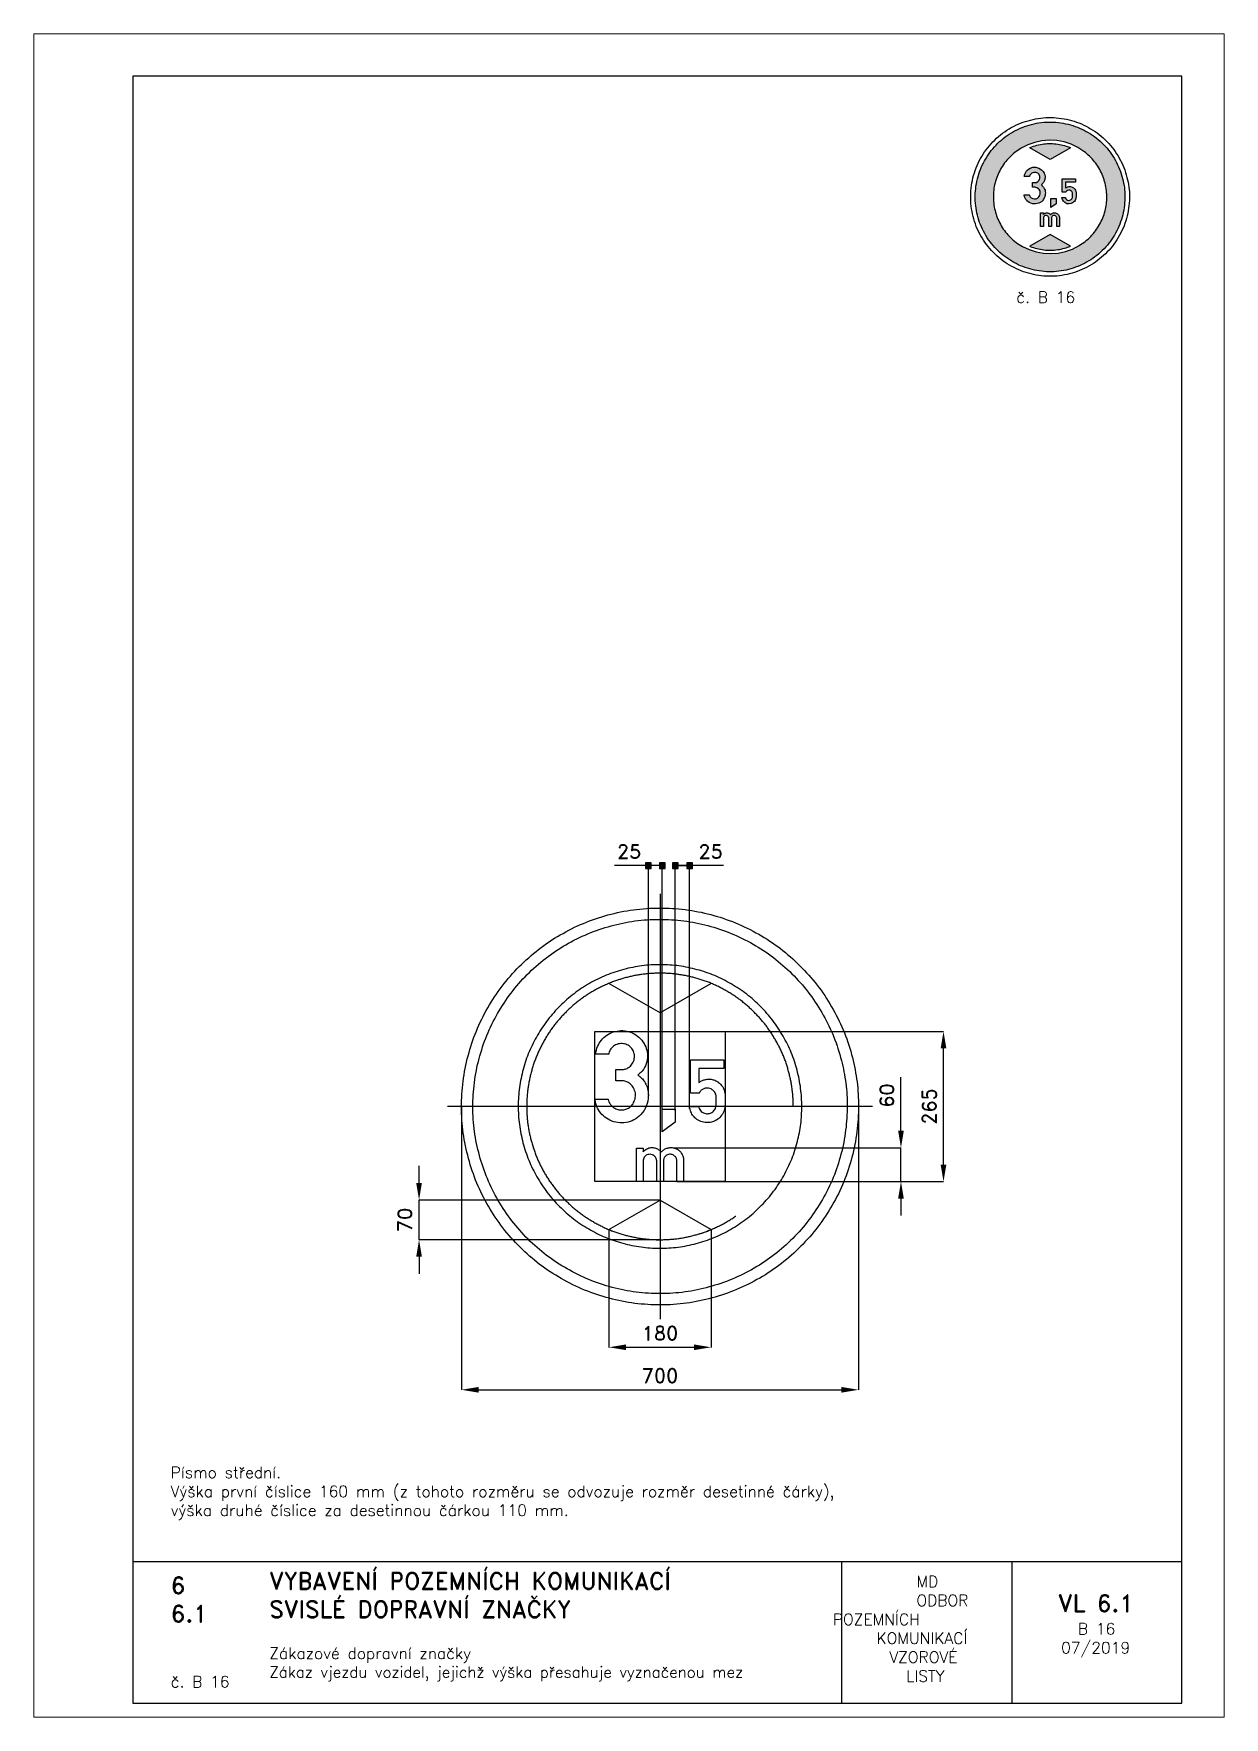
# Paper-space layout 'B 16' of a CAD drawing. Header units: millimetres. Extents: x 0 to 210, y 0 to 297.
# The model-space entities are those that its viewports show. They can reach past a viewport. Long polylines and large blocks are cut down to what shows.
import ezdxf

# ---------------------------------------------------------------- set-up
doc = ezdxf.new("R2010")
doc.units = ezdxf.units.MM
doc.header["$LTSCALE"] = 5
doc.linetypes.add('ČERCHOVANÁX2', pattern=[2, 1, -0.5, 0, -0.5])
doc.linetypes.add('ČÁRKOVANÁX2', pattern=[1.5, 1, -0.5])
for name, color, linetype in [('Kóty', 2, 'Continuous'), ('Rozpiska', 7, 'Continuous'), ('Značka', 7, 'Continuous')]:
    doc.layers.add(name, color=color, linetype=linetype)
doc.layers.add('Rámeček', color=6, linetype='Continuous', plot=False)
doc.styles.get("Standard").update_dxf_attribs({"font": 'romand.shx', "height": 25})
doc.dimstyles.get("Standard").update_dxf_attribs({"dimtxt": 25, "dimasz": 30, "dimexe": 0.18, "dimexo": 0.0625, "dimgap": 12.5, "dimtad": 1, "dimdec": 0, "dimzin": 0, "dimdsep": 46, "dimtxsty": 'Standard', "dimcen": 0.09, "dimadec": 0, "dimazin": 0, "dimtfac": 1, "dimtdec": 0, "dimtofl": 0, "dimtmove": 0, "dimatfit": 3, "dimfxl": 1, "dimtolj": 1, "dimtzin": 0, "dimarcsym": 0})

psp = doc.layouts.new('B 16')

# ---------------------------------------------------------------- texts
at = {"layer": 'Rozpiska', "color": 7, "attachment_point": 1}
for s, width, heights, insert, char_height in [('\\pi8.03909;{\\C6;č. B 16}', 27.9829, [2.67], (165.28, 251.51), 2), ('Písmo střední.\\PVýška první číslice 160 mm (z tohoto rozměru se odvozuje rozměr desetinné čárky),{\\H2.02381x; }\\Pvýška druhé číslice za desetinnou čárkou 110 mm.{\\H1.65873x; }', 155.5011, [0], (24.17, 44.19), 2), ('6', 149.0422, [0], (24.17, 24.77), 3), ('{\\C6;VYBAVENÍ POZEMNÍCH KOMUNIKACÍ\\P}SVISLÉ DOPRAVNÍ ZNAČKY{\\H1.34524x; }', 149.0422, [0], (41.56, 25.56), 3), ('\\pi14.7414;{\\C6;MD\\P\\pi2.36044;}ODBOR POZEMNÍCH{\\H1.57143x; }\\P\\pi7.69378;KOMUNIKACÍ{\\H1.5x; }\\P\\pi9.97949;{\\C6;VZOROVÉ\\H1.47619x; \\H0.67742x;\\P\\pi12.93187;LISTY\\H1.26984x; }', 33.1018, [0], (140.95, 24.95), 2), ('\\pi1.03113;{\\H1.5x;\\C6;VL 6.1\\P\\pi4.5073;\\H0.66667x;B 16\\H1.66666x; \\H0.6x;\\P\\pi1.5549;07/2019\\H1.80159x; }', 16.0623, [0], (179.66, 21.61), 2), ('6.1', 149.0422, [0], (24.17, 19.78), 3), ('{\\C6;Zákazové dopravní značky\\P\\H0.975x;\\C7;Zákaz vjezdu vozidel, jejichž výška přesahuje vyznačenou mez\\H1.8547x; }', 149.0422, [0], (41.56, 12.29), 2), ('{\\C6;č. B 16}', 18.3305, [2.67], (24.17, 7.28), 2)]:
    psp.add_mtext_dynamic_manual_height_columns(s, width=width, gutter_width=100, heights=heights, dxfattribs=dict(at, insert=insert, char_height=char_height))

msp = doc.modelspace()

# ---------------------------------------------------------------- texts
at = {"layer": 'Kóty', "char_height": 25, "attachment_point": 5}
for insert in [(-54.5, 449.9), (89.2, 449.8)]:
    msp.add_mtext('\\A1;25', dxfattribs=dict(at, insert=insert))

# ---------------------------------------------------------------- blocks, each defined once
blk = doc.blocks.new('*D2')
at = {"layer": 'Defpoints', "color": 0, "transparency": 16777216}
for p in [(-350, 0), (350, -2.3), (350, -499.8)]:
    blk.add_point(p, dxfattribs=at)
at = {"layer": 'Kóty', "color": 0, "lineweight": -2, "transparency": 16777216}
for p, q in [((-350, -0.1), (-350, -500)), ((350, -2.4), (350, -500)), ((-320, -499.8), (320, -499.8))]:
    blk.add_line(p, q, dxfattribs=at)
at = {"layer": 'Kóty', "color": 0, "transparency": 16777216}
for points in [[(-320, -494.8), (-320, -504.8), (-350, -499.8)], [(320, -494.8), (320, -504.8), (350, -499.8)]]:
    blk.add_solid(points, dxfattribs=at)
at = {"layer": 'Kóty', "color": 0, "transparency": 16777216, "insert": (0, -474.8), "char_height": 25, "attachment_point": 5}
blk.add_mtext('\\A1;700', dxfattribs=at)
blk = doc.blocks.new('*D3')
at = {"layer": 'Defpoints', "color": 0, "transparency": 16777216}
for p in [(-90, -217.2), (90, -217.2), (90, -424.8)]:
    blk.add_point(p, dxfattribs=at)
at = {"layer": 'Kóty', "color": 0, "lineweight": -2, "transparency": 16777216}
for p, q in [((-90, -217.3), (-90, -425)), ((90, -217.3), (90, -425)), ((-60, -424.8), (60, -424.8))]:
    blk.add_line(p, q, dxfattribs=at)
at = {"layer": 'Kóty', "color": 0, "transparency": 16777216}
for points in [[(-60, -419.8), (-60, -429.8), (-90, -424.8)], [(60, -419.8), (60, -429.8), (90, -424.8)]]:
    blk.add_solid(points, dxfattribs=at)
at = {"layer": 'Kóty', "color": 0, "transparency": 16777216, "insert": (0, -399.8), "char_height": 25, "attachment_point": 5}
blk.add_mtext('\\A1;180', dxfattribs=at)
blk = doc.blocks.new('*D4')
at = {"layer": 'Defpoints', "color": 0, "transparency": 16777216}
for p in [(-425, -165), (0, -165), (0, -235)]:
    blk.add_point(p, dxfattribs=at)
at = {"layer": 'Kóty', "color": 0, "lineweight": -2, "transparency": 16777216}
for p, q in [((-425, -135), (-425, -105)), ((-0.1, -165), (-425.1, -165)), ((-0.1, -235), (-425.1, -235)), ((-425, -265), (-425, -295))]:
    blk.add_line(p, q, dxfattribs=at)
at = {"layer": 'Kóty', "color": 0, "transparency": 16777216}
for points in [[(-430, -135), (-420, -135), (-425, -165)], [(-430, -265), (-420, -265), (-425, -235)]]:
    blk.add_solid(points, dxfattribs=at)
at = {"layer": 'Kóty', "color": 0, "transparency": 16777216, "insert": (-450, -200), "char_height": 25, "attachment_point": 5, "rotation": 90}
blk.add_mtext('\\A1;70', dxfattribs=at)
blk = doc.blocks.new('*D5')
at = {"layer": 'Defpoints', "color": 0, "transparency": 16777216}
for p in [(114.692, 132.5), (499.992, 132.5), (114.692, -132.5)]:
    blk.add_point(p, dxfattribs=at)
at = {"layer": 'Kóty', "color": 0, "lineweight": -2, "transparency": 16777216}
for p, q in [((114.7545, 132.5), (500.172, 132.5)), ((499.992, -102.5), (499.992, 102.5)), ((114.7545, -132.5), (500.172, -132.5))]:
    blk.add_line(p, q, dxfattribs=at)
at = {"layer": 'Kóty', "color": 0, "transparency": 16777216}
for points in [[(494.992, 102.5), (504.992, 102.5), (499.992, 132.5)], [(494.992, -102.5), (504.992, -102.5), (499.992, -132.5)]]:
    blk.add_solid(points, dxfattribs=at)
at = {"layer": 'Kóty', "color": 0, "transparency": 16777216, "insert": (474.992, 0), "char_height": 25, "attachment_point": 5, "rotation": 90}
blk.add_mtext('\\A1;265', dxfattribs=at)
blk = doc.blocks.new('*D6')
at = {"layer": 'Defpoints', "color": 0, "transparency": 16777216}
for p in [(23.3, -72.8), (425, -72.8), (29.7, -132.5)]:
    blk.add_point(p, dxfattribs=at)
at = {"layer": 'Kóty', "color": 0, "lineweight": -2, "transparency": 16777216}
for p, q in [((425, -42.8), (425, 51.4)), ((23.4, -72.8), (425.2, -72.8)), ((29.7, -132.5), (425.2, -132.5)), ((425, -162.5), (425, -192.5))]:
    blk.add_line(p, q, dxfattribs=at)
at = {"layer": 'Kóty', "color": 0, "transparency": 16777216}
for points in [[(420, -42.8), (430, -42.8), (425, -72.8)], [(420, -162.5), (430, -162.5), (425, -132.5)]]:
    blk.add_solid(points, dxfattribs=at)
at = {"layer": 'Kóty', "color": 0, "transparency": 16777216, "insert": (400, 19.3), "char_height": 25, "attachment_point": 5, "rotation": 90}
blk.add_mtext('\\A1;60', dxfattribs=at)

# ---------------------------------------------------------------- dimensions: what is measured, and where the dimension line sits
at = {"layer": 'Kóty'}
for base, p1, p2, picture, middle in [((500, 132.5), (114.7, -132.5), (114.7, 132.5), '*D5', (475, 0)), ((425, -72.8), (29.7, -132.5), (23.3, -72.8), '*D6', (400, 19.3)), ((-425, -165), (0, -235), (0, -165), '*D4', (-450, -200))]:
    dim = msp.add_linear_dim(base=base, p1=p1, p2=p2, angle=90, dimstyle='Standard', dxfattribs=at)
    dim.commit()
    dim.dimension.update_dxf_attribs({"geometry": picture, "text_midpoint": middle})
for base, p1, p2, picture, middle in [((350, -499.8), (-350, 0), (350, -2.3), '*D2', (0, -474.8)), ((90, -424.8), (-90, -217.2), (90, -217.2), '*D3', (0, -399.8))]:
    dim = msp.add_linear_dim(base=base, p1=p1, p2=p2, dimstyle='Standard', dxfattribs=at)
    dim.commit()
    dim.dimension.update_dxf_attribs({"geometry": picture, "text_midpoint": middle})

# ---------------------------------------------------------------- hatches: boundary and pattern name
at = {"layer": 'Kóty'}
h = msp.add_hatch(color=256, dxfattribs=at)
h.dxf.hatch_style = 1
h.paths.add_polyline_path([(-25.5, 419.9), (-15.5, 419.9), (-15.5, 429.9), (-25.5, 429.9)])
h = msp.add_hatch(color=256, dxfattribs=at)
h.dxf.hatch_style = 1
h.paths.add_polyline_path([(-1, 419.9), (9, 419.9), (9, 429.9), (-1, 429.9)])
h = msp.add_hatch(color=256, dxfattribs=at)
h.dxf.hatch_style = 1
h.paths.add_polyline_path([(22, 419.9), (32, 419.9), (32, 429.9), (22, 429.9)])
h = msp.add_hatch(color=256, dxfattribs=at)
h.dxf.hatch_style = 1
h.paths.add_polyline_path([(47.1, 419.9), (57.1, 419.9), (57.1, 429.9), (47.1, 429.9)])

# ---------------------------------------------------------------- linework, layer by layer
for p, q in [((-25.5, 424.9), (-80.5, 424.9)), ((9, 424.8), (-26, 424.8)), ((-20.6, 19.5), (-20.5, 424.9)), ((4, -7.1), (4, 424.9)), ((52.4, 424.8), (22, 424.8)), ((27, -7.1), (27, 424.9)), ((34, 424.8), (57.1, 424.8)), ((52, -3.3), (52.1, 424.9)), ((112.1, 424.8), (57.1, 424.8))]:
    msp.add_line(p, q, dxfattribs=at)
for points in [[(-25.5, 419.9), (-15.5, 419.9), (-15.5, 429.9), (-25.5, 429.9)], [(-1, 419.9), (9, 419.9), (9, 429.9), (-1, 429.9)], [(22, 419.9), (32, 419.9), (32, 429.9), (22, 429.9)], [(47.1, 419.9), (57.1, 419.9), (57.1, 429.9), (47.1, 429.9)]]:
    msp.add_lwpolyline(points, close=True, dxfattribs=at)
for points in [[(-25.5, 429.9), (-15.5, 419.9)], [(-15.5, 429.9), (-25.5, 419.9)], [(-1, 429.9), (9, 419.9)], [(9, 429.9), (-1, 419.9)], [(22, 429.9), (32, 419.9)], [(32, 429.9), (22, 419.9)], [(47.1, 429.9), (57.1, 419.9)], [(57.1, 429.9), (47.1, 419.9)], [(425, -132.5), (425, -72.8)], [(-425, -235), (-425, -165)]]:
    msp.add_lwpolyline(points, dxfattribs=at)
at = {"layer": 'Značka', "color": 6, "linetype": 'ČERCHOVANÁX2', "lineweight": 25, "ltscale": 5}
for p, q in [((0, 375), (0, -375)), ((375, 0), (-375, 0))]:
    msp.add_line(p, q, dxfattribs=at)
at = {"layer": 'Značka', "color": 5}
for points in [[(350, 0), (350, -2.3), (350, -4.6, -0.032168), (346.5, -50.2, -0.035723), (336.9, -95, -0.036667), (321.8, -138.3, -0.034754), (300.8, -179, -0.034039), (275, -216.8, -0.034453), (244.2, -250.7, -0.03456), (209.5, -280.6, -0.034426), (171, -305.4, -0.034389), (129.7, -325.2, -0.034418), (86.2, -339.2, -0.034424), (41.2, -347.7, -0.034417), (-4.6, -350, -0.034416), (-50.2, -346.5, -0.034417), (-95, -336.9, -0.034417), (-138.2, -321.7, -0.034417), (-179, -300.8, -0.034417), (-216.8, -275, -0.034417), (-250.7, -244.2, -0.034417), (-280.6, -209.5, -0.034417), (-305.4, -171, -0.034417), (-325.2, -129.8, -0.034417), (-339.2, -86.2, -0.034417), (-347.7, -41.2, -0.034417), (-350, 4.6, -0.034417), (-346.5, 50.2, -0.034417), (-336.9, 95, -0.034417), (-321.7, 138.2, -0.034417), (-300.8, 179, -0.034417), (-275, 216.8, -0.034416), (-244.2, 250.7, -0.034418), (-209.5, 280.6, -0.034417), (-171, 305.4, -0.034415), (-129.8, 325.2, -0.034415), (-86.2, 339.2, -0.034415), (-41.2, 347.7, -0.034416), (4.6, 350, -0.034417), (50.2, 346.5, -0.034417), (95, 336.9, -0.034417), (138.2, 321.7, -0.034417), (179, 300.8, -0.034417), (216.8, 275, -0.034407), (250.7, 244.2, -0.034414), (280.6, 209.5, -0.034488), (305.4, 171, -0.034419), (325.2, 129.8, -0.034077), (339.2, 86.2, -0.03279), (347.5, 43.4, -0.034265), (350, 0)], [(90, 217.2, 0.003485), (87.1, 218.4, 0.034528), (57.8, 227.8, 0.034536), (27.6, 233.5, 0.03453), (-3.1, 235, 0.034528), (-33.7, 232.7, 0.034527), (-63.8, 226.2, 0.031108), (-90, 217.2, 0.031108)], [(-91.6, 12.6, 0.005364), (-91, 10.7, 0.016121), (-90.3, 8.8, 0.066967), (-87.1, 3.4, 0.067349), (-82.5, -1.1, 0.079617), (-76.1, -4.8, 0.083502), (-68.8, -6.2, 0.078721), (-61.9, -5.5, 0.07731), (-55.6, -2.8, 0.094869), (-48.9, 3.1, 0.087404), (-44.8, 11, 0.097391), (-43.3, 21, 0.104444), (-45.7, 30.7, 0.09486), (-50.9, 38.2, 0.095661), (-58.3, 43.2, 0.045592), (-62.2, 44.6, 0.043313), (-66.2, 45.2), (-67.2, 45.3), (-68.1, 45.4), (-77.9, 45.4), (-77.9, 65.4), (-67.7, 65.4), (-66.8, 65.3), (-66, 65.3, 0.089504), (-59.7, 66.6, 0.078179), (-54, 69.9, 0.098564), (-48.3, 76.4, 0.0998), (-45.4, 84.5, 0.096868), (-45.5, 92.9, 0.098699), (-48.7, 100.6, 0.100563), (-54.6, 106.8, 0.097632), (-62.4, 110.3, 0.106006), (-71.7, 110.7, 0.108975), (-80.4, 107.3, 0.096318), (-86.5, 101.7, 0.100257), (-90, 94.3, 0.009589), (-90.2, 93.4, 0.003199), (-90.5, 92.5), (-113.6, 92.5, -0.004894), (-113, 96, -0.014655), (-112.2, 99.4, -0.070911), (-107.2, 111.5, -0.076589), (-98.9, 121.7, -0.078962), (-88.1, 129.2, -0.076378), (-75.6, 133.1, -0.077802), (-62.1, 133.5, -0.07797), (-49.1, 129.7, -0.081008), (-37.1, 122, -0.080995), (-28.2, 110.9, -0.076301), (-23.3, 99.2, -0.079818), (-22.2, 86.4, -0.092081), (-25.6, 71.8, -0.105095), (-34.1, 59.8, -0.020579), (-36.6, 57.5, -0.006878), (-39.2, 55.4, -0.00502), (-36.7, 53.6, -0.015055), (-34.4, 51.7, -0.058053), (-28.3, 45.1, -0.058899), (-24, 37.2, -0.074883), (-20.9, 25.8, -0.064096), (-21, 13.9, -0.089412), (-26, -3.3, -0.101882), (-37, -17.3, -0.087334), (-49.3, -25.2, -0.080969), (-63.6, -28.7, -0.07965), (-78.2, -27.9, -0.082664), (-91.7, -22.6, -0.076823), (-102.4, -14.3, -0.076587), (-110, -3.2, -0.041096), (-112.7, 3.3, -0.040368), (-114.3, 10.1, -0.005218), (-114.5, 11.3), (-114.7, 12.6), (-91.6, 12.6)], [(67.8, -0.1), (68, -0.8), (68.2, -1.5, 0.061338), (70, -5.5, 0.076062), (72.8, -8.8, 0.081246), (76.4, -11.3, 0.074028), (80.6, -12.5, 0.102541), (87.2, -12.3, 0.116974), (93, -9.5, 0.072309), (95.7, -6.7, 0.058802), (97.6, -3.4, 0.043841), (98.5, -0.6, 0.050819), (99, 2.3), (99, 3.1), (99, 3.9), (99, 17.2, 0.008559), (98.9, 18.7, 0.025968), (98.7, 20.3, 0.068292), (97.5, 23.5, 0.054036), (95.6, 26.3, 0.069267), (92.2, 29.6, 0.080553), (88.1, 31.7, 0.09781), (82.6, 32.4, 0.091137), (77.1, 31.1, 0.085477), (72.7, 28.5, 0.103687), (69.6, 24.5, 0.009565), (69.4, 24.1), (69.2, 23.6), (53.7, 23.6), (53.7, 82.5), (112.7, 82.5), (112.7, 66.8), (68.5, 66.8), (68.5, 42.1, -0.005069), (70.3, 43.3, -0.015232), (72.1, 44.5, -0.051736), (77.3, 46.8, -0.052706), (82.9, 48, -0.065798), (90, 48, -0.065558), (96.8, 46.1, -0.069373), (103.4, 42.5, -0.071356), (108.7, 37.2, -0.059637), (112, 31.8, -0.053793), (114, 25.8, -0.024802), (114.5, 23.3, -0.033755), (114.7, 20.8), (114.7, 20.5), (114.7, 20.2), (114.7, 2.5), (114.7, 1.7), (114.6, 1, -0.045321), (113.9, -4.1, -0.043675), (112.3, -8.9, -0.08087), (107.2, -17.4, -0.084532), (99.6, -23.9, -0.069811), (92.5, -27.2, -0.066783), (84.7, -28.5, -0.084627), (74.3, -27.3, -0.08873), (65, -22.7, -0.07419), (58.7, -16.8, -0.070963), (54.4, -9.5, -0.035755), (53, -5.6, -0.037175), (52.1, -1.5), (52, -0.8), (52, -0.1), (67.8, -0.1)], [(-41.6, -132.5), (-41.6, -73.3), (-29.7, -73.3), (-29.7, -79.8), (-29, -79.1, -0.009566), (-28.4, -78.4, -0.053801), (-25.1, -75.8, -0.054626), (-21.4, -73.9, -0.049766), (-17.8, -72.8, -0.049909), (-14.1, -72.5, -0.04461), (-10.8, -72.8, -0.045351), (-7.6, -73.6, -0.041527), (-4.7, -74.9, -0.034771), (-1.9, -76.6, -0.023458), (-0.5, -77.8, -0.033491), (0.9, -79.1, -0.015005), (1.5, -79.9), (2.1, -80.7), (2.8, -79.8, -0.011379), (3.5, -79, -0.072051), (8, -75.6, -0.066464), (13.2, -73.4, -0.035517), (16.1, -72.7, -0.035842), (19.1, -72.5, -0.050518), (23.3, -72.8, -0.049655), (27.4, -74, -0.068288), (32.6, -76.8, -0.073295), (36.8, -80.9, -0.056845), (39.2, -84.8, -0.048826), (40.8, -89.1, -0.019148), (41.2, -90.7, -0.025003), (41.5, -92.4), (41.5, -93.1), (41.6, -93.8), (41.6, -132.5), (29.7, -132.5), (29.7, -96.2), (29.7, -95.8), (29.6, -95.3, 0.050205), (29.3, -93.1, 0.05088), (28.5, -91, 0.067726), (26.8, -88.5, 0.066956), (24.6, -86.5, 0.073522), (21.6, -84.9, 0.074307), (18.3, -84.3, 0.080736), (14.7, -84.7, 0.080669), (11.4, -86.2, 0.070508), (9, -88.2, 0.075395), (7.3, -90.7, 0.050741), (6.5, -92.8, 0.032974), (6, -95.1), (6, -95.4), (5.9, -95.7), (5.9, -132.5), (-5.9, -132.5), (-5.9, -96), (-5.9, -95.5), (-6, -95, 0.073755), (-6.7, -92, 0.069011), (-8.2, -89.3, 0.074714), (-10.5, -86.9, 0.073764), (-13.4, -85.3, 0.089055), (-17.5, -84.4, 0.093661), (-21.6, -84.9, 0.07332), (-24.4, -86.2, 0.071132), (-26.7, -88.3, 0.077007), (-28.6, -91.3, 0.077979), (-29.6, -94.6), (-29.6, -95.1), (-29.7, -95.5), (-29.7, -132.5), (-41.6, -132.5)], [(-90, -217.2, 0.003486), (-87.1, -218.4, 0.034529), (-57.8, -227.8, 0.034528), (-27.6, -233.5, 0.034528), (3.1, -235, 0.034529), (33.7, -232.7, 0.03453), (63.8, -226.2, 0.031107), (90, -217.2)]]:
    msp.add_lwpolyline(points, format="xyb", dxfattribs=at)
at = {"layer": 'Značka', "color": 1}
for points in [[(330, 0), (330, -2.2), (330, -4.3, -0.032166), (326.7, -47.3, -0.035722), (317.6, -89.6, -0.036665), (303.4, -130.4, -0.034754), (283.6, -168.7, -0.034039), (259.2, -204.4, -0.034453), (230.3, -236.4, -0.03456), (197.5, -264.5, -0.034426), (161.2, -287.9, -0.034389), (122.3, -306.6, -0.034418), (81.2, -319.8, -0.034424), (38.8, -327.9, -0.034417), (-4.3, -330, -0.034416), (-47.4, -326.7, -0.034417), (-89.6, -317.6, -0.034417), (-130.3, -303.3, -0.034416), (-168.7, -283.6, -0.034417), (-204.4, -259.3, -0.034417), (-236.4, -230.3, -0.034417), (-264.5, -197.5, -0.034417), (-287.9, -161.2, -0.034417), (-306.6, -122.3, -0.034417), (-319.8, -81.2, -0.034417), (-327.9, -38.8, -0.034417), (-330, 4.3, -0.034417), (-326.7, 47.4, -0.034417), (-317.6, 89.6, -0.034417), (-303.3, 130.3, -0.034416), (-283.6, 168.7, -0.034417), (-259.3, 204.4, -0.034418), (-230.3, 236.4, -0.034417), (-197.5, 264.5, -0.034415), (-161.2, 287.9, -0.034416), (-122.3, 306.6, -0.034417), (-81.2, 319.8, -0.034418), (-38.8, 327.9, -0.034417), (4.3, 330, -0.034417), (47.4, 326.7, -0.034417), (89.6, 317.6, -0.034415), (130.3, 303.3, -0.034416), (168.7, 283.6, -0.034418), (204.4, 259.3, -0.034406), (236.4, 230.3, -0.034413), (264.5, 197.5, -0.034487), (287.9, 161.2, -0.034418), (306.6, 122.3, -0.034077), (319.8, 81.2, -0.032792), (327.7, 40.9, -0.034265), (330, 0)], [(250, 0), (250, 1.6), (250, 3.3, 0.032169), (247.5, 35.9, 0.035722), (240.6, 67.9, 0.036667), (229.9, 98.8, 0.034753), (214.9, 127.8, 0.03404), (196.4, 154.8, 0.034453), (174.4, 179.1, 0.034563), (149.7, 200.4, 0.034428), (122.2, 218.1, 0.03439), (92.7, 232.3, 0.034416), (61.5, 242.3, 0.034424), (29.4, 248.4, 0.034418), (-3.3, 250, 0.034416), (-35.9, 247.5, 0.034415), (-67.9, 240.6, 0.034415), (-98.7, 229.8, 0.034416), (-127.8, 214.9, 0.034418), (-154.8, 196.4, 0.034417), (-179.1, 174.4, 0.034415), (-200.4, 149.6, 0.034417), (-218.1, 122.2, 0.034416), (-232.3, 92.7, 0.034416), (-242.3, 61.5, 0.034417), (-248.4, 29.4, 0.034417), (-250, -3.3, 0.034417), (-247.5, -35.9, 0.034417), (-240.6, -67.9, 0.034417), (-229.8, -98.7, 0.034417), (-214.9, -127.8, 0.034416), (-196.4, -154.8, 0.034416), (-174.4, -179.1, 0.034417), (-149.6, -200.4, 0.034417), (-122.2, -218.1, 0.034417), (-92.7, -232.3, 0.034417), (-61.5, -242.3, 0.034416), (-29.4, -248.4, 0.034416), (3.3, -250, 0.034417), (35.9, -247.5, 0.034418), (67.9, -240.6, 0.034416), (98.7, -229.8, 0.034417), (127.8, -214.9, 0.034417), (154.8, -196.4, 0.034405), (179.1, -174.4, 0.034415), (200.4, -149.6, 0.034488), (218.1, -122.2, 0.034417), (232.3, -92.7, 0.034078), (242.3, -61.5, 0.032788), (248.2, -31, 0.034264), (250, 0)]]:
    msp.add_lwpolyline(points, format="xyb", dxfattribs=at)
at = {"layer": 'Značka', "color": 6, "linetype": 'ČÁRKOVANÁX2', "ltscale": 2.5, "flags": 128}
msp.add_lwpolyline([(235, -0.1), (235, 1.5), (235, 3.1, 0.032153), (232.6, 33.8, 0.035915), (226.2, 63.8, 0.036864), (216.1, 92.8, 0.034884), (202, 120.1, 0.034169), (184.6, 145.6, 0.034566), (164, 168.3, 0.034676), (140.7, 188.4, 0.034541), (114.8, 205, 0.034502), (87.1, 218.4, 0.034528), (57.8, 227.8, 0.034536), (27.6, 233.5, 0.03453), (-3.1, 235, 0.034528), (-33.7, 232.7, 0.034527), (-63.8, 226.2, 0.034527), (-92.8, 216, 0.034528), (-120.2, 202, 0.03453), (-145.6, 184.6, 0.034529), (-168.3, 164, 0.034527), (-188.4, 140.7, 0.034529), (-205, 114.8, 0.034529), (-218.4, 87.1, 0.034528), (-227.8, 57.8, 0.034529), (-233.5, 27.6, 0.034528), (-235, -3.1, 0.034529), (-232.7, -33.7, 0.034529), (-226.2, -63.8, 0.034529), (-216, -92.8, 0.034529), (-202, -120.2, 0.034528), (-184.6, -145.6, 0.034528), (-164, -168.3, 0.034529), (-140.7, -188.4, 0.034529), (-114.8, -205, 0.034529), (-87.1, -218.4, 0.034529), (-57.8, -227.8, 0.034528), (-27.6, -233.5, 0.034528), (3.1, -235, 0.034529), (33.7, -232.7, 0.03453), (63.8, -226.2, 0.034528), (92.8, -216, 0.034529), (120.2, -202, 0.034529), (145.6, -184.6, 0.034517), (168.3, -164, 0.034526), (188.4, -140.7, 0.034599), (205, -114.8, 0.034529), (218.4, -87.1, 0.034192), (227.8, -57.8, 0.032904), (233.3, -29.1, 0.034334)], format="xyb", close=True, dxfattribs=at)
at = {"layer": 'Značka', "color": 5}
for points in [[(90, 217.2), (0, 165), (-90, 217.2)], [(4, -44.8), (4, -4.6), (27, -4.6), (27, -27.5), (4, -44.8)], [(-90, -217.2), (0, -165), (90, -217.2)]]:
    msp.add_lwpolyline(points, dxfattribs=at)
at = {"layer": 'Značka', "color": 6, "linetype": 'ČÁRKOVANÁX2', "ltscale": 2.5}
msp.add_lwpolyline([(-114.7, -132.5), (-114.7, 132.5), (114.7, 132.5), (114.7, -132.5), (-114.7, -132.5)], dxfattribs=at)

msp.set_redraw_order([(e.dxf.handle, doc.entitydb.next_handle()) for e in msp.query("TEXT MTEXT ATTDEF DIMENSION ARC_DIMENSION")])  # texts and dimensions are drawn at this point

# ---------------------------------------------------------------- hatches: boundary and pattern name
at = {"layer": 'Značka'}
h = psp.add_hatch(color=10, dxfattribs=at)
h.dxf.hatch_style = 1
edge = h.paths.add_edge_path()
edge.add_arc((178.56, 268.22), 13.9, 359.5583, 359.9209, ccw=False)
edge.add_line((192.46, 268.12), (192.46, 268.03))
edge.add_arc((179.05, 268.19), 13.42, 351.9529, 359.3231, ccw=False)
edge.add_arc((180.32, 268), 12.13, 343.7933, 351.9765, ccw=False)
edge.add_arc((180.57, 267.67), 11.8, 336.6506, 345.0448, ccw=False)
edge.add_arc((180, 267.93), 12.43, 328.6351, 336.5952, ccw=False)
edge.add_arc((179.64, 267.89), 12.72, 321.8075, 329.5988, ccw=False)
edge.add_arc((179.78, 267.79), 12.55, 313.8894, 321.781, ccw=False)
edge.add_arc((179.7, 267.64), 12.49, 306.6868, 314.608, ccw=False)
edge.add_arc((179.66, 267.68), 12.55, 298.8678, 306.7605, ccw=False)
edge.add_arc((179.5, 267.62), 12.58, 291.7253, 299.6007, ccw=False)
edge.add_arc((179.51, 267.6), 12.55, 283.861, 291.7497, ccw=False)
edge.add_arc((179.32, 267.56), 12.57, 276.8656, 284.7502, ccw=False)
edge.add_arc((179.34, 267.57), 12.57, 268.85, 276.7264, ccw=False)
edge.add_arc((179.19, 267.57), 12.57, 261.6768, 269.5563, ccw=False)
edge.add_arc((179.17, 267.57), 12.56, 253.8922, 261.7756, ccw=False)
edge.add_arc((179.01, 267.6), 12.55, 246.7126, 254.6046, ccw=False)
edge.add_arc((178.99, 267.6), 12.54, 238.8991, 246.7955, ccw=False)
edge.add_arc((178.86, 267.7), 12.55, 231.7864, 239.6698, ccw=False)
edge.add_arc((178.87, 267.7), 12.56, 223.8652, 231.7481, ccw=False)
edge.add_arc((178.77, 267.82), 12.58, 216.6964, 224.5781, ccw=False)
edge.add_arc((178.75, 267.82), 12.56, 208.8539, 216.7377, ccw=False)
edge.add_arc((178.65, 267.96), 12.55, 201.7526, 209.6443, ccw=False)
edge.add_arc((178.66, 267.97), 12.55, 193.8746, 201.7614, ccw=False)
edge.add_arc((178.62, 268.13), 12.55, 186.7436, 194.6263, ccw=False)
edge.add_arc((178.62, 268.13), 12.55, 178.8739, 186.7581, ccw=False)
edge.add_arc((178.64, 268.3), 12.57, 171.7587, 179.6432, ccw=False)
edge.add_arc((178.63, 268.3), 12.56, 163.8641, 171.7462, ccw=False)
edge.add_arc((178.66, 268.46), 12.55, 156.7246, 164.6076, ccw=False)
edge.add_arc((178.68, 268.46), 12.56, 148.8651, 156.7466, ccw=False)
edge.add_arc((178.76, 268.61), 12.56, 141.7805, 149.6697, ccw=False)
edge.add_arc((178.76, 268.6), 12.56, 133.8731, 141.758, ccw=False)
edge.add_arc((178.87, 268.72), 12.56, 126.6981, 134.5794, ccw=False)
edge.add_arc((178.88, 268.73), 12.55, 118.8761, 126.7666, ccw=False)
edge.add_arc((179.02, 268.79), 12.57, 111.7298, 119.6078, ccw=False)
edge.add_arc((179.02, 268.81), 12.55, 103.8571, 111.7455, ccw=False)
edge.add_arc((179.22, 268.84), 12.57, 96.8658, 104.7499, ccw=False)
edge.add_arc((179.19, 268.83), 12.57, 88.85, 96.7263, ccw=False)
edge.add_arc((179.34, 268.84), 12.57, 81.6768, 89.5563, ccw=False)
edge.add_arc((179.36, 268.84), 12.56, 73.8922, 81.7756, ccw=False)
edge.add_arc((179.52, 268.81), 12.55, 66.7123, 74.6049, ccw=False)
edge.add_arc((179.53, 268.79), 12.57, 58.9076, 66.7869, ccw=False)
edge.add_arc((179.68, 268.72), 12.54, 51.7826, 59.6736, ccw=False)
edge.add_arc((179.66, 268.71), 12.57, 43.866, 51.7473, ccw=False)
edge.add_arc((179.76, 268.59), 12.58, 36.696, 44.5785, ccw=False)
edge.add_arc((179.8, 268.6), 12.54, 28.847, 36.7446, ccw=False)
edge.add_arc((179.87, 268.45), 12.55, 21.7305, 29.6186, ccw=False)
edge.add_arc((179.75, 268.4), 12.69, 13.9407, 21.7459, ccw=False)
edge.add_arc((179.94, 268.27), 12.53, 7.1982, 14.7099, ccw=False)
edge.add_arc((180.49, 268.34), 11.97, -0.6356, 7.2125, ccw=False)
edge = h.paths.add_edge_path(flags=16)
edge.add_line((189.27, 268.2), (189.26, 268.27))
edge.add_line((189.26, 268.27), (189.26, 268.34))
edge.add_arc((179.09, 268.21), 10.18, 0.6836, 8.052)
edge.add_arc((180.09, 268.36), 9.17, 8.0398, 16.2279)
edge.add_arc((180.27, 268.62), 8.93, 14.9467, 23.3524)
edge.add_arc((179.82, 268.42), 9.41, 23.4169, 31.3764)
edge.add_arc((179.57, 268.44), 9.62, 30.4467, 38.2455)
edge.add_arc((179.63, 268.51), 9.52, 38.1471, 46.0354)
edge.add_arc((179.59, 268.63), 9.47, 45.3834, 53.2999)
edge.add_line((185.25, 276.22), (184.15, 276.93))
edge.add_line((184.15, 276.93), (182.97, 277.5))
edge.add_line((182.97, 277.5), (181.73, 277.9))
edge.add_line((181.73, 277.9), (180.44, 278.14))
edge.add_line((180.44, 278.14), (179.13, 278.2))
edge.add_line((179.13, 278.2), (177.83, 278.1))
edge.add_line((177.83, 278.1), (176.55, 277.83))
edge.add_line((176.55, 277.83), (175.32, 277.4))
edge.add_line((175.32, 277.4), (174.15, 276.8))
edge.add_line((174.15, 276.8), (173.07, 276.06))
edge.add_arc((178.97, 268.59), 9.52, 128.2817, 136.1715)
edge.add_arc((178.88, 268.49), 9.52, 135.3756, 143.2546)
edge.add_arc((178.86, 268.49), 9.5, 143.1705, 151.0467)
edge.add_arc((178.82, 268.38), 9.53, 150.387, 158.2679)
edge.add_arc((178.83, 268.38), 9.53, 158.271, 166.1531)
edge.add_arc((178.76, 268.26), 9.5, 165.3653, 173.2532)
edge.add_arc((178.79, 268.26), 9.53, 173.2395, 181.1231)
edge.add_arc((178.78, 268.13), 9.51, 180.3734, 188.2573)
edge.add_arc((178.79, 268.13), 9.52, 188.2413, 196.1291)
edge.add_arc((178.79, 268.01), 9.49, 195.3966, 203.2829)
edge.add_arc((178.82, 268.02), 9.52, 203.2519, 211.1314)
edge.add_arc((178.88, 267.91), 9.52, 210.391, 218.2723)
edge.add_arc((178.91, 267.9), 9.54, 218.1655, 226.043)
edge.add_arc((178.97, 267.81), 9.51, 225.4012, 233.2822)
edge.add_arc((178.96, 267.8), 9.5, 233.2775, 241.1699)
edge.add_line((174.38, 259.48), (175.56, 258.91))
edge.add_line((175.56, 258.91), (176.8, 258.51))
edge.add_line((176.8, 258.51), (178.09, 258.27))
edge.add_line((178.09, 258.27), (179.4, 258.2))
edge.add_line((179.4, 258.2), (180.7, 258.3))
edge.add_line((180.7, 258.3), (181.98, 258.58))
edge.add_line((181.98, 258.58), (183.21, 259.01))
edge.add_line((183.21, 259.01), (184.38, 259.61))
edge.add_arc((179.56, 267.81), 9.51, 300.4504, 308.3468)
edge.add_arc((179.56, 267.82), 9.52, 308.283, 316.1702)
edge.add_arc((179.65, 267.91), 9.52, 315.375, 323.2552)
edge.add_arc((179.7, 267.9), 9.47, 323.1569, 331.0604)
edge.add_arc((179.71, 268.02), 9.52, 330.4012, 338.2853)
edge.add_arc((179.61, 268.06), 9.63, 338.2929, 346.0978)
edge.add_arc((179.78, 268.15), 9.49, 345.2778, 352.7895)
edge.add_arc((180.19, 268.1), 9.07, 352.7881, 360.6393)
h = psp.add_hatch(color=249, dxfattribs=at)
h.dxf.hatch_style = 1
h.paths.add_polyline_path([(182.87, 276.89), (179.27, 274.8), (175.67, 276.89), (175.67, 276.9), (175.68, 276.9), (175.7, 276.91), (175.72, 276.92), (175.75, 276.93), (175.78, 276.94), (176.07, 277.05), (176.36, 277.15), (176.65, 277.24), (176.95, 277.32), (177.25, 277.39), (177.55, 277.45), (177.85, 277.5), (178.16, 277.54), (178.47, 277.58), (178.77, 277.6), (179.08, 277.6), (179.39, 277.6), (179.7, 277.6), (180, 277.58), (180.31, 277.55), (180.61, 277.51), (180.92, 277.46), (181.22, 277.4), (181.52, 277.33), (181.82, 277.25), (182.08, 277.17), (182.35, 277.09), (182.56, 277.02), (182.76, 276.94), (182.81, 276.91)])
h.paths.add_polyline_path([(182.87, 259.52), (179.27, 261.6), (175.67, 259.52), (175.67, 259.51), (175.68, 259.51), (175.7, 259.5), (175.72, 259.49), (175.75, 259.48), (175.78, 259.47), (176.07, 259.36), (176.36, 259.26), (176.65, 259.17), (176.95, 259.09), (177.25, 259.02), (177.55, 258.96), (177.85, 258.9), (178.16, 258.86), (178.47, 258.83), (178.77, 258.81), (179.08, 258.8), (179.39, 258.8), (179.7, 258.81), (180, 258.83), (180.31, 258.86), (180.61, 258.9), (180.92, 258.94), (181.22, 259), (181.52, 259.08), (181.82, 259.16), (182.08, 259.24), (182.35, 259.32), (182.56, 259.39), (182.76, 259.47), (182.81, 259.5)])
edge = h.paths.add_edge_path()
edge.add_line((177.6, 263), (177.6, 265.37))
edge.add_line((177.6, 265.37), (178.08, 265.37))
edge.add_line((178.08, 265.37), (178.08, 265.11))
edge.add_line((178.08, 265.11), (178.1, 265.14))
edge.add_line((178.1, 265.14), (178.13, 265.17))
edge.add_line((178.13, 265.17), (178.26, 265.27))
edge.add_line((178.26, 265.27), (178.41, 265.35))
edge.add_line((178.41, 265.35), (178.55, 265.39))
edge.add_line((178.55, 265.39), (178.7, 265.4))
edge.add_line((178.7, 265.4), (178.83, 265.39))
edge.add_line((178.83, 265.39), (178.96, 265.36))
edge.add_line((178.96, 265.36), (179.08, 265.31))
edge.add_line((179.08, 265.31), (179.19, 265.24))
edge.add_line((179.19, 265.24), (179.25, 265.19))
edge.add_line((179.25, 265.19), (179.3, 265.14))
edge.add_line((179.3, 265.14), (179.33, 265.11))
edge.add_line((179.33, 265.11), (179.35, 265.08))
edge.add_line((179.35, 265.08), (179.38, 265.11))
edge.add_line((179.38, 265.11), (179.41, 265.14))
edge.add_line((179.41, 265.14), (179.58, 265.28))
edge.add_line((179.58, 265.28), (179.79, 265.37))
edge.add_line((179.79, 265.37), (179.91, 265.4))
edge.add_line((179.91, 265.4), (180.03, 265.4))
edge.add_line((180.03, 265.4), (180.2, 265.39))
edge.add_line((180.2, 265.39), (180.36, 265.34))
edge.add_line((180.36, 265.34), (180.57, 265.23))
edge.add_line((180.57, 265.23), (180.74, 265.07))
edge.add_line((180.74, 265.07), (180.83, 264.91))
edge.add_line((180.83, 264.91), (180.9, 264.74))
edge.add_line((180.9, 264.74), (180.91, 264.68))
edge.add_line((180.91, 264.68), (180.92, 264.61))
edge.add_line((180.92, 264.61), (180.93, 264.58))
edge.add_line((180.93, 264.58), (180.93, 264.55))
edge.add_line((180.93, 264.55), (180.93, 263))
edge.add_line((180.93, 263), (180.45, 263))
edge.add_line((180.45, 263), (180.45, 264.46))
edge.add_line((180.45, 264.46), (180.45, 264.47))
edge.add_line((180.45, 264.47), (180.45, 264.49))
edge.add_line((180.45, 264.49), (180.44, 264.58))
edge.add_line((180.44, 264.58), (180.4, 264.66))
edge.add_line((180.4, 264.66), (180.34, 264.76))
edge.add_line((180.34, 264.76), (180.25, 264.84))
edge.add_line((180.25, 264.84), (180.13, 264.91))
edge.add_line((180.13, 264.91), (180, 264.93))
edge.add_line((180, 264.93), (179.85, 264.92))
edge.add_line((179.85, 264.92), (179.72, 264.86))
edge.add_line((179.72, 264.86), (179.62, 264.78))
edge.add_line((179.62, 264.78), (179.56, 264.68))
edge.add_line((179.56, 264.68), (179.52, 264.59))
edge.add_line((179.52, 264.59), (179.51, 264.5))
edge.add_line((179.51, 264.5), (179.5, 264.49))
edge.add_line((179.5, 264.49), (179.5, 264.48))
edge.add_line((179.5, 264.48), (179.5, 263))
edge.add_line((179.5, 263), (179.03, 263))
edge.add_line((179.03, 263), (179.03, 264.46))
edge.add_line((179.03, 264.46), (179.03, 264.48))
edge.add_line((179.03, 264.48), (179.03, 264.5))
edge.add_arc((178.61, 264.47), 0.42, 4.5143, 21.3912)
edge.add_line((179, 264.62), (178.94, 264.73))
edge.add_line((178.94, 264.73), (178.85, 264.83))
edge.add_line((178.85, 264.83), (178.73, 264.89))
edge.add_line((178.73, 264.89), (178.57, 264.93))
edge.add_line((178.57, 264.93), (178.4, 264.91))
edge.add_line((178.4, 264.91), (178.29, 264.86))
edge.add_line((178.29, 264.86), (178.2, 264.77))
edge.add_line((178.2, 264.77), (178.12, 264.65))
edge.add_line((178.12, 264.65), (178.08, 264.52))
edge.add_line((178.08, 264.52), (178.08, 264.5))
edge.add_line((178.08, 264.5), (178.08, 264.48))
edge.add_line((178.08, 264.48), (178.08, 263))
edge.add_line((178.08, 263), (177.6, 263))
edge = h.paths.add_edge_path()
edge.add_line((181.98, 268.1), (181.99, 268.07))
edge.add_line((181.99, 268.07), (181.99, 268.04))
edge.add_line((181.99, 268.04), (182.07, 267.88))
edge.add_line((182.07, 267.88), (182.18, 267.75))
edge.add_line((182.18, 267.75), (182.32, 267.65))
edge.add_line((182.32, 267.65), (182.49, 267.6))
edge.add_line((182.49, 267.6), (182.75, 267.61))
edge.add_line((182.75, 267.61), (182.98, 267.72))
edge.add_line((182.98, 267.72), (183.09, 267.84))
edge.add_line((183.09, 267.84), (183.17, 267.97))
edge.add_line((183.17, 267.97), (183.21, 268.08))
edge.add_line((183.21, 268.08), (183.22, 268.2))
edge.add_line((183.22, 268.2), (183.23, 268.23))
edge.add_line((183.23, 268.23), (183.23, 268.26))
edge.add_line((183.23, 268.26), (183.23, 268.79))
edge.add_line((183.23, 268.79), (183.22, 268.85))
edge.add_line((183.22, 268.85), (183.21, 268.92))
edge.add_line((183.21, 268.92), (183.17, 269.04))
edge.add_line((183.17, 269.04), (183.09, 269.16))
edge.add_line((183.09, 269.16), (182.95, 269.29))
edge.add_line((182.95, 269.29), (182.79, 269.37))
edge.add_line((182.79, 269.37), (182.57, 269.4))
edge.add_line((182.57, 269.4), (182.35, 269.35))
edge.add_line((182.35, 269.35), (182.17, 269.24))
edge.add_line((182.17, 269.24), (182.05, 269.08))
edge.add_line((182.05, 269.08), (182.04, 269.07))
edge.add_line((182.04, 269.07), (182.03, 269.05))
edge.add_line((182.03, 269.05), (181.41, 269.05))
edge.add_line((181.41, 269.05), (181.41, 271.4))
edge.add_line((181.41, 271.4), (183.77, 271.4))
edge.add_line((183.77, 271.4), (183.77, 270.78))
edge.add_line((183.77, 270.78), (182, 270.78))
edge.add_line((182, 270.78), (182, 269.79))
edge.add_line((182, 269.79), (182.08, 269.84))
edge.add_line((182.08, 269.84), (182.15, 269.88))
edge.add_line((182.15, 269.88), (182.36, 269.98))
edge.add_line((182.36, 269.98), (182.58, 270.02))
edge.add_line((182.58, 270.02), (182.86, 270.02))
edge.add_line((182.86, 270.02), (183.14, 269.95))
edge.add_line((183.14, 269.95), (183.4, 269.8))
edge.add_line((183.4, 269.8), (183.61, 269.59))
edge.add_line((183.61, 269.59), (183.74, 269.38))
edge.add_line((183.74, 269.38), (183.83, 269.14))
edge.add_line((183.83, 269.14), (183.85, 269.04))
edge.add_line((183.85, 269.04), (183.85, 268.94))
edge.add_line((183.85, 268.94), (183.85, 268.92))
edge.add_line((183.85, 268.92), (183.85, 268.91))
edge.add_line((183.85, 268.91), (183.85, 268.2))
edge.add_line((183.85, 268.2), (183.85, 268.17))
edge.add_line((183.85, 268.17), (183.85, 268.14))
edge.add_arc((182.72, 268.2), 1.14, 346.8734, 357.2755, ccw=False)
edge.add_line((183.82, 267.94), (183.76, 267.75))
edge.add_arc((182.61, 268.21), 1.24, 319.6942, 338.1802, ccw=False)
edge.add_line((183.55, 267.41), (183.25, 267.15))
edge.add_line((183.25, 267.15), (182.96, 267.02))
edge.add_line((182.96, 267.02), (182.65, 266.96))
edge.add_line((182.65, 266.96), (182.24, 267.01))
edge.add_line((182.24, 267.01), (181.87, 267.2))
edge.add_line((181.87, 267.2), (181.61, 267.43))
edge.add_line((181.61, 267.43), (181.44, 267.72))
edge.add_line((181.44, 267.72), (181.38, 267.88))
edge.add_line((181.38, 267.88), (181.35, 268.04))
edge.add_line((181.35, 268.04), (181.35, 268.07))
edge.add_line((181.35, 268.07), (181.34, 268.1))
edge.add_line((181.34, 268.1), (181.98, 268.1))
h.paths.add_polyline_path([(179.43, 266.31), (179.43, 267.92), (180.34, 267.92), (180.34, 267)])
edge = h.paths.add_edge_path()
edge.add_line((175.6, 268.6), (175.63, 268.53))
edge.add_line((175.63, 268.53), (175.65, 268.46))
edge.add_line((175.65, 268.46), (175.78, 268.24))
edge.add_line((175.78, 268.24), (175.96, 268.06))
edge.add_line((175.96, 268.06), (176.22, 267.91))
edge.add_line((176.22, 267.91), (176.51, 267.86))
edge.add_line((176.51, 267.86), (176.79, 267.88))
edge.add_line((176.79, 267.88), (177.04, 267.99))
edge.add_line((177.04, 267.99), (177.31, 268.23))
edge.add_arc((176.49, 268.86), 1.03, 322.2402, 342.2188)
edge.add_arc((176.49, 268.9), 1.05, 340.172, 362.4304)
edge.add_arc((176.57, 268.91), 0.968, 2.2519, 26.0984)
edge.add_arc((176.55, 268.94), 0.968, 23.6443, 45.3079)
edge.add_line((177.23, 269.63), (176.93, 269.83))
edge.add_line((176.93, 269.83), (176.78, 269.89))
edge.add_line((176.78, 269.89), (176.62, 269.91))
edge.add_line((176.62, 269.91), (176.58, 269.92))
edge.add_line((176.58, 269.92), (176.54, 269.92))
edge.add_line((176.54, 269.92), (176.15, 269.92))
edge.add_line((176.15, 269.92), (176.15, 270.72))
edge.add_line((176.15, 270.72), (176.56, 270.72))
edge.add_line((176.56, 270.72), (176.59, 270.72))
edge.add_line((176.59, 270.72), (176.63, 270.72))
edge.add_line((176.63, 270.72), (176.88, 270.77))
edge.add_line((176.88, 270.77), (177.1, 270.9))
edge.add_line((177.1, 270.9), (177.34, 271.16))
edge.add_arc((176.59, 271.61), 0.869, 329.15, 351.9551)
edge.add_arc((176.59, 271.64), 0.875, 349.5419, 371.6858)
edge.add_arc((176.61, 271.65), 0.853, 11.4701, 34.0441)
edge.add_arc((176.59, 271.67), 0.858, 31.952, 54.9158)
edge.add_line((177.08, 272.38), (176.77, 272.52))
edge.add_line((176.77, 272.52), (176.4, 272.53))
edge.add_line((176.4, 272.53), (176.05, 272.4))
edge.add_line((176.05, 272.4), (175.8, 272.17))
edge.add_arc((176.46, 271.68), 0.823, 143.4222, 166.3322)
edge.add_line((175.66, 271.88), (175.66, 271.84))
edge.add_line((175.66, 271.84), (175.65, 271.8))
edge.add_line((175.65, 271.8), (174.72, 271.8))
edge.add_line((174.72, 271.8), (174.75, 271.94))
edge.add_line((174.75, 271.94), (174.78, 272.08))
edge.add_arc((176.57, 271.62), 1.86, 149.3566, 165.5786, ccw=False)
edge.add_arc((176.47, 271.69), 1.73, 132.0461, 149.5466, ccw=False)
edge.add_line((175.31, 272.97), (175.74, 273.27))
edge.add_line((175.74, 273.27), (176.24, 273.43))
edge.add_line((176.24, 273.43), (176.78, 273.44))
edge.add_line((176.78, 273.44), (177.3, 273.29))
edge.add_line((177.3, 273.29), (177.78, 272.98))
edge.add_arc((176.6, 271.67), 1.77, 29.4971, 48.0111, ccw=False)
edge.add_arc((176.71, 271.66), 1.67, 14.0903, 31.5245, ccw=False)
edge.add_arc((176.76, 271.68), 1.62, -4.256, 13.9907, ccw=False)
edge.add_arc((176.74, 271.64), 1.64, 336.326, 357.3812, ccw=False)
edge.add_arc((176.94, 271.53), 1.41, 312.7105, 336.7307, ccw=False)
edge.add_line((177.9, 270.5), (177.8, 270.4))
edge.add_line((177.8, 270.4), (177.7, 270.32))
edge.add_line((177.7, 270.32), (177.8, 270.25))
edge.add_line((177.8, 270.25), (177.89, 270.17))
edge.add_line((177.89, 270.17), (178.13, 269.91))
edge.add_line((178.13, 269.91), (178.31, 269.59))
edge.add_arc((176.86, 268.95), 1.59, 6.6933, 23.8254, ccw=False)
edge.add_arc((176.58, 268.92), 1.86, -7.9599, 6.7081, ccw=False)
edge.add_arc((176.42, 268.88), 2.02, 333.3892, 353.8245, ccw=False)
edge.add_arc((176.65, 268.75), 1.76, 310.4081, 333.6834, ccw=False)
edge.add_arc((176.64, 268.65), 1.69, 292.6644, 312.6321, ccw=False)
edge.add_line((177.29, 267.1), (176.72, 266.96))
edge.add_line((176.72, 266.96), (176.14, 266.99))
edge.add_line((176.14, 266.99), (175.6, 267.2))
edge.add_line((175.6, 267.2), (175.17, 267.53))
edge.add_arc((176.46, 268.75), 1.77, 205.7526, 223.2557, ccw=False)
edge.add_line((174.86, 267.98), (174.76, 268.24))
edge.add_line((174.76, 268.24), (174.69, 268.51))
edge.add_line((174.69, 268.51), (174.68, 268.56))
edge.add_line((174.68, 268.56), (174.68, 268.6))
edge.add_line((174.68, 268.6), (175.6, 268.6))

# ---------------------------------------------------------------- linework, layer by layer
at = {"layer": 'Rozpiska', "color": 7}
for p, q in [((17.5, 27.5), (202.5, 27.5)), ((142.5, 27.5), (142.5, 2.5)), ((172.5, 27.5), (172.5, 2.5))]:
    psp.add_line(p, q, dxfattribs=at)
psp.add_lwpolyline([(17.5, 2.5), (202.5, 2.5), (202.5, 289.5), (17.5, 289.5)], close=True, dxfattribs=at)
at = {"layer": 'Značka', "color": 7}
psp.add_lwpolyline([(193.27, 268.2, -0.001708), (193.26, 268.11), (193.26, 268.02, -0.032165), (193.12, 266.2, -0.035719), (192.74, 264.4, -0.036694), (192.14, 262.67, -0.034743), (191.3, 261.04, -0.034012), (190.26, 259.53, -0.034465), (189.03, 258.18, -0.034568), (187.65, 256.98, -0.034417), (186.11, 255.99, -0.034425), (184.46, 255.2, -0.03444), (182.71, 254.64, -0.034405), (180.91, 254.3, -0.034424), (179.08, 254.2, -0.03444), (177.26, 254.34, -0.034446), (175.47, 254.73, -0.03447), (173.74, 255.34, -0.034388), (172.11, 256.17, -0.034408), (170.59, 257.2, -0.034468), (169.24, 258.44, -0.03442), (168.04, 259.82, -0.034424), (167.05, 261.36, -0.034426), (166.26, 263.01, -0.034391), (165.7, 264.76, -0.034409), (165.36, 266.56, -0.034412), (165.27, 268.39, -0.034408), (165.4, 270.21, -0.034416), (165.79, 272, -0.034405), (166.4, 273.73, -0.034382), (167.23, 275.36, -0.034425), (168.27, 276.88, -0.034413), (169.5, 278.23, -0.034442), (170.89, 279.43, -0.034379), (172.42, 280.42, -0.034445), (174.08, 281.21, -0.034438), (175.82, 281.77, -0.034399), (177.62, 282.11, -0.034424), (179.45, 282.2, -0.034439), (181.27, 282.06, -0.034446), (183.07, 281.68, -0.034386), (184.79, 281.07, -0.034393), (186.42, 280.24, -0.034375), (187.94, 279.2, -0.034406), (189.29, 277.97, -0.034407), (190.49, 276.58, -0.034463), (191.48, 275.04, -0.034438), (192.27, 273.4, -0.034085), (192.83, 271.65, -0.032784), (193.17, 269.94, -0.034251), (193.27, 268.2)], format="xyb", dxfattribs=at)
at = {"layer": 'Značka', "color": 10}
for points in [[(192.47, 268.2, -0.001582), (192.46, 268.12), (192.46, 268.03, -0.03217), (192.33, 266.31, -0.035721), (191.97, 264.62, -0.036643), (191.4, 262.99, -0.034746), (190.61, 261.46, -0.034009), (189.64, 260.03, -0.034447), (188.48, 258.75, -0.034576), (187.17, 257.62, -0.034452), (185.72, 256.69, -0.034376), (184.16, 255.94, -0.034434), (182.51, 255.41, -0.034417), (180.82, 255.09, -0.034381), (179.09, 255, -0.034395), (177.37, 255.14, -0.034411), (175.68, 255.5, -0.034449), (174.05, 256.07, -0.034468), (172.52, 256.86, -0.034412), (171.09, 257.83, -0.034409), (169.81, 258.99, -0.034404), (168.68, 260.3, -0.034413), (167.75, 261.76, -0.034447), (167, 263.31, -0.034426), (166.47, 264.96, -0.034408), (166.15, 266.65, -0.034415), (166.07, 268.38, -0.034416), (166.2, 270.1, -0.034406), (166.56, 271.79, -0.03441), (167.13, 273.42, -0.034403), (167.92, 274.95, -0.034437), (168.89, 276.38, -0.034418), (170.05, 277.66, -0.034402), (171.36, 278.78, -0.034443), (172.82, 279.72, -0.034388), (174.37, 280.47, -0.034433), (176.02, 281, -0.034414), (177.71, 281.32, -0.034381), (179.44, 281.4, -0.034395), (181.16, 281.27, -0.034411), (182.85, 280.91, -0.034452), (184.48, 280.34, -0.034393), (186.01, 279.55, -0.034444), (187.44, 278.58, -0.034403), (188.72, 277.42, -0.034408), (189.85, 276.1, -0.034473), (190.78, 274.65, -0.034432), (191.53, 273.1, -0.03407), (192.06, 271.45, -0.032788), (192.37, 269.84, -0.034258), (192.47, 268.2)], [(189.27, 268.2), (189.26, 268.27), (189.26, 268.34, 0.032162), (189.16, 269.64, 0.035743), (188.89, 270.92, 0.036693), (188.46, 272.16, 0.034744), (187.86, 273.32, 0.034042), (187.12, 274.4, 0.034433), (186.24, 275.37, 0.034556), (185.25, 276.22), (184.15, 276.93), (182.97, 277.5), (181.73, 277.9), (180.44, 278.14), (179.13, 278.2), (177.83, 278.1), (176.55, 277.83), (175.32, 277.4), (174.15, 276.8), (173.07, 276.06, 0.034439), (172.1, 275.18, 0.034392), (171.25, 274.19, 0.03438), (170.54, 273.09, 0.0344), (169.97, 271.91, 0.034406), (169.57, 270.66, 0.034431), (169.33, 269.38, 0.034413), (169.27, 268.07, 0.034413), (169.36, 266.77, 0.03443), (169.64, 265.49, 0.034424), (170.07, 264.26, 0.034395), (170.67, 263.09, 0.034402), (171.41, 262.01, 0.034385), (172.29, 261.04, 0.034401), (173.28, 260.19, 0.034451), (174.38, 259.48), (175.56, 258.91), (176.8, 258.51), (178.09, 258.27), (179.4, 258.2), (180.7, 258.3), (181.98, 258.58), (183.21, 259.01), (184.38, 259.61, 0.034468), (185.46, 260.35, 0.034428), (186.43, 261.23, 0.034397), (187.28, 262.22, 0.034499), (187.99, 263.32, 0.034414), (188.56, 264.5, 0.034069), (188.96, 265.74, 0.032788), (189.19, 266.96, 0.034271), (189.27, 268.2)]]:
    psp.add_lwpolyline(points, format="xyb", dxfattribs=at)
at = {"layer": 'Značka', "color": 249}
for points in [[(182.87, 276.89), (179.27, 274.8), (175.67, 276.89), (175.67, 276.9), (175.68, 276.9), (175.7, 276.91), (175.72, 276.92), (175.75, 276.93), (175.78, 276.94), (176.07, 277.05), (176.36, 277.15), (176.65, 277.24), (176.95, 277.32), (177.25, 277.39), (177.55, 277.45), (177.85, 277.5), (178.16, 277.54), (178.47, 277.58), (178.77, 277.6), (179.08, 277.6), (179.39, 277.6), (179.7, 277.6), (180, 277.58), (180.31, 277.55), (180.61, 277.51), (180.92, 277.46), (181.22, 277.4), (181.52, 277.33), (181.82, 277.25), (182.08, 277.17), (182.35, 277.09), (182.56, 277.02), (182.76, 276.94), (182.81, 276.91), (182.87, 276.89)], [(179.43, 266.31), (179.43, 267.92), (180.34, 267.92), (180.34, 267), (179.43, 266.31)], [(182.87, 259.52), (179.27, 261.6), (175.67, 259.52), (175.67, 259.51), (175.68, 259.51), (175.7, 259.5), (175.72, 259.49), (175.75, 259.48), (175.78, 259.47), (176.07, 259.36), (176.36, 259.26), (176.65, 259.17), (176.95, 259.09), (177.25, 259.02), (177.55, 258.96), (177.85, 258.9), (178.16, 258.86), (178.47, 258.83), (178.77, 258.81), (179.08, 258.8), (179.39, 258.8), (179.7, 258.81), (180, 258.83), (180.31, 258.86), (180.61, 258.9), (180.92, 258.94), (181.22, 259), (181.52, 259.08), (181.82, 259.16), (182.08, 259.24), (182.35, 259.32), (182.56, 259.39), (182.76, 259.47), (182.81, 259.5), (182.87, 259.52)]]:
    psp.add_lwpolyline(points, dxfattribs=at)
for points in [[(175.6, 268.6), (175.63, 268.53), (175.65, 268.46), (175.78, 268.24), (175.96, 268.06), (176.22, 267.91), (176.51, 267.86), (176.79, 267.88), (177.04, 267.99), (177.31, 268.23, 0.087394), (177.47, 268.54, 0.097427), (177.53, 268.94, 0.104427), (177.44, 269.33, 0.094808), (177.23, 269.63), (176.93, 269.83), (176.78, 269.89), (176.62, 269.91), (176.58, 269.92), (176.54, 269.92), (176.15, 269.92), (176.15, 270.72), (176.56, 270.72), (176.59, 270.72), (176.63, 270.72), (176.88, 270.77), (177.1, 270.9), (177.34, 271.16, 0.099836), (177.45, 271.48, 0.096923), (177.45, 271.82, 0.098817), (177.32, 272.13, 0.100535), (177.08, 272.38), (176.77, 272.52), (176.4, 272.53), (176.05, 272.4), (175.8, 272.17, 0.100298), (175.66, 271.88), (175.66, 271.84), (175.65, 271.8), (174.72, 271.8), (174.75, 271.94), (174.78, 272.08, -0.0709), (174.98, 272.56, -0.076509), (175.31, 272.97), (175.74, 273.27), (176.24, 273.43), (176.78, 273.44), (177.3, 273.29), (177.78, 272.98, -0.080959), (178.14, 272.54, -0.076218), (178.33, 272.07, -0.079785), (178.38, 271.56, -0.09213), (178.24, 270.98, -0.105193), (177.9, 270.5), (177.8, 270.4), (177.7, 270.32), (177.8, 270.25), (177.89, 270.17), (178.13, 269.91), (178.31, 269.59, -0.074892), (178.43, 269.14, -0.064088), (178.43, 268.66, -0.089403), (178.22, 267.97, -0.101908), (177.79, 267.41, -0.087347), (177.29, 267.1), (176.72, 266.96), (176.14, 266.99), (175.6, 267.2), (175.17, 267.53, -0.076521), (174.86, 267.98), (174.76, 268.24), (174.69, 268.51), (174.68, 268.56), (174.68, 268.6), (175.6, 268.6)], [(181.98, 268.1), (181.99, 268.07), (181.99, 268.04), (182.07, 267.88), (182.18, 267.75), (182.32, 267.65), (182.49, 267.6), (182.75, 267.61), (182.98, 267.72), (183.09, 267.84), (183.17, 267.97), (183.21, 268.08), (183.22, 268.2), (183.23, 268.23), (183.23, 268.26), (183.23, 268.79), (183.22, 268.85), (183.21, 268.92), (183.17, 269.04), (183.09, 269.16), (182.95, 269.29), (182.79, 269.37), (182.57, 269.4), (182.35, 269.35), (182.17, 269.24), (182.05, 269.08), (182.04, 269.07), (182.03, 269.05), (181.41, 269.05), (181.41, 271.4), (183.77, 271.4), (183.77, 270.78), (182, 270.78), (182, 269.79), (182.08, 269.84), (182.15, 269.88), (182.36, 269.98), (182.58, 270.02), (182.86, 270.02), (183.14, 269.95), (183.4, 269.8), (183.61, 269.59), (183.74, 269.38), (183.83, 269.14), (183.85, 269.04), (183.85, 268.94), (183.85, 268.92), (183.85, 268.91), (183.85, 268.2), (183.85, 268.17), (183.85, 268.14, -0.045419), (183.82, 267.94), (183.76, 267.75, -0.080836), (183.55, 267.41), (183.25, 267.15), (182.96, 267.02), (182.65, 266.96), (182.24, 267.01), (181.87, 267.2), (181.61, 267.43), (181.44, 267.72), (181.38, 267.88), (181.35, 268.04), (181.35, 268.07), (181.34, 268.1), (181.98, 268.1)], [(177.6, 263), (177.6, 265.37), (178.08, 265.37), (178.08, 265.11), (178.1, 265.14), (178.13, 265.17), (178.26, 265.27), (178.41, 265.35), (178.55, 265.39), (178.7, 265.4), (178.83, 265.39), (178.96, 265.36), (179.08, 265.31), (179.19, 265.24), (179.25, 265.19), (179.3, 265.14), (179.33, 265.11), (179.35, 265.08), (179.38, 265.11), (179.41, 265.14), (179.58, 265.28), (179.79, 265.37), (179.91, 265.4), (180.03, 265.4), (180.2, 265.39), (180.36, 265.34), (180.57, 265.23), (180.74, 265.07), (180.83, 264.91), (180.9, 264.74), (180.91, 264.68), (180.92, 264.61), (180.93, 264.58), (180.93, 264.55), (180.93, 263), (180.45, 263), (180.45, 264.46), (180.45, 264.47), (180.45, 264.49), (180.44, 264.58), (180.4, 264.66), (180.34, 264.76), (180.25, 264.84), (180.13, 264.91), (180, 264.93), (179.85, 264.92), (179.72, 264.86), (179.62, 264.78), (179.56, 264.68), (179.52, 264.59), (179.51, 264.5), (179.5, 264.49), (179.5, 264.48), (179.5, 263), (179.03, 263), (179.03, 264.46), (179.03, 264.48), (179.03, 264.5, 0.073773), (179, 264.62), (178.94, 264.73), (178.85, 264.83), (178.73, 264.89), (178.57, 264.93), (178.4, 264.91), (178.29, 264.86), (178.2, 264.77), (178.12, 264.65), (178.08, 264.52), (178.08, 264.5), (178.08, 264.48), (178.08, 263), (177.6, 263)]]:
    psp.add_lwpolyline(points, format="xyb", dxfattribs=at)

psp.set_redraw_order([(e.dxf.handle, doc.entitydb.next_handle()) for e in psp.query("TEXT MTEXT ATTDEF DIMENSION ARC_DIMENSION")])  # texts and dimensions are drawn at this point

# ---------------------------------------------------------------- viewports
at = {"layer": 'Rámeček'}
psp.add_viewport(center=(105, 148.5), size=(210, 297), view_center_point=(-54.71, 407.43), view_height=2970, dxfattribs=at)

doc.saveas('drawing.dxf')
